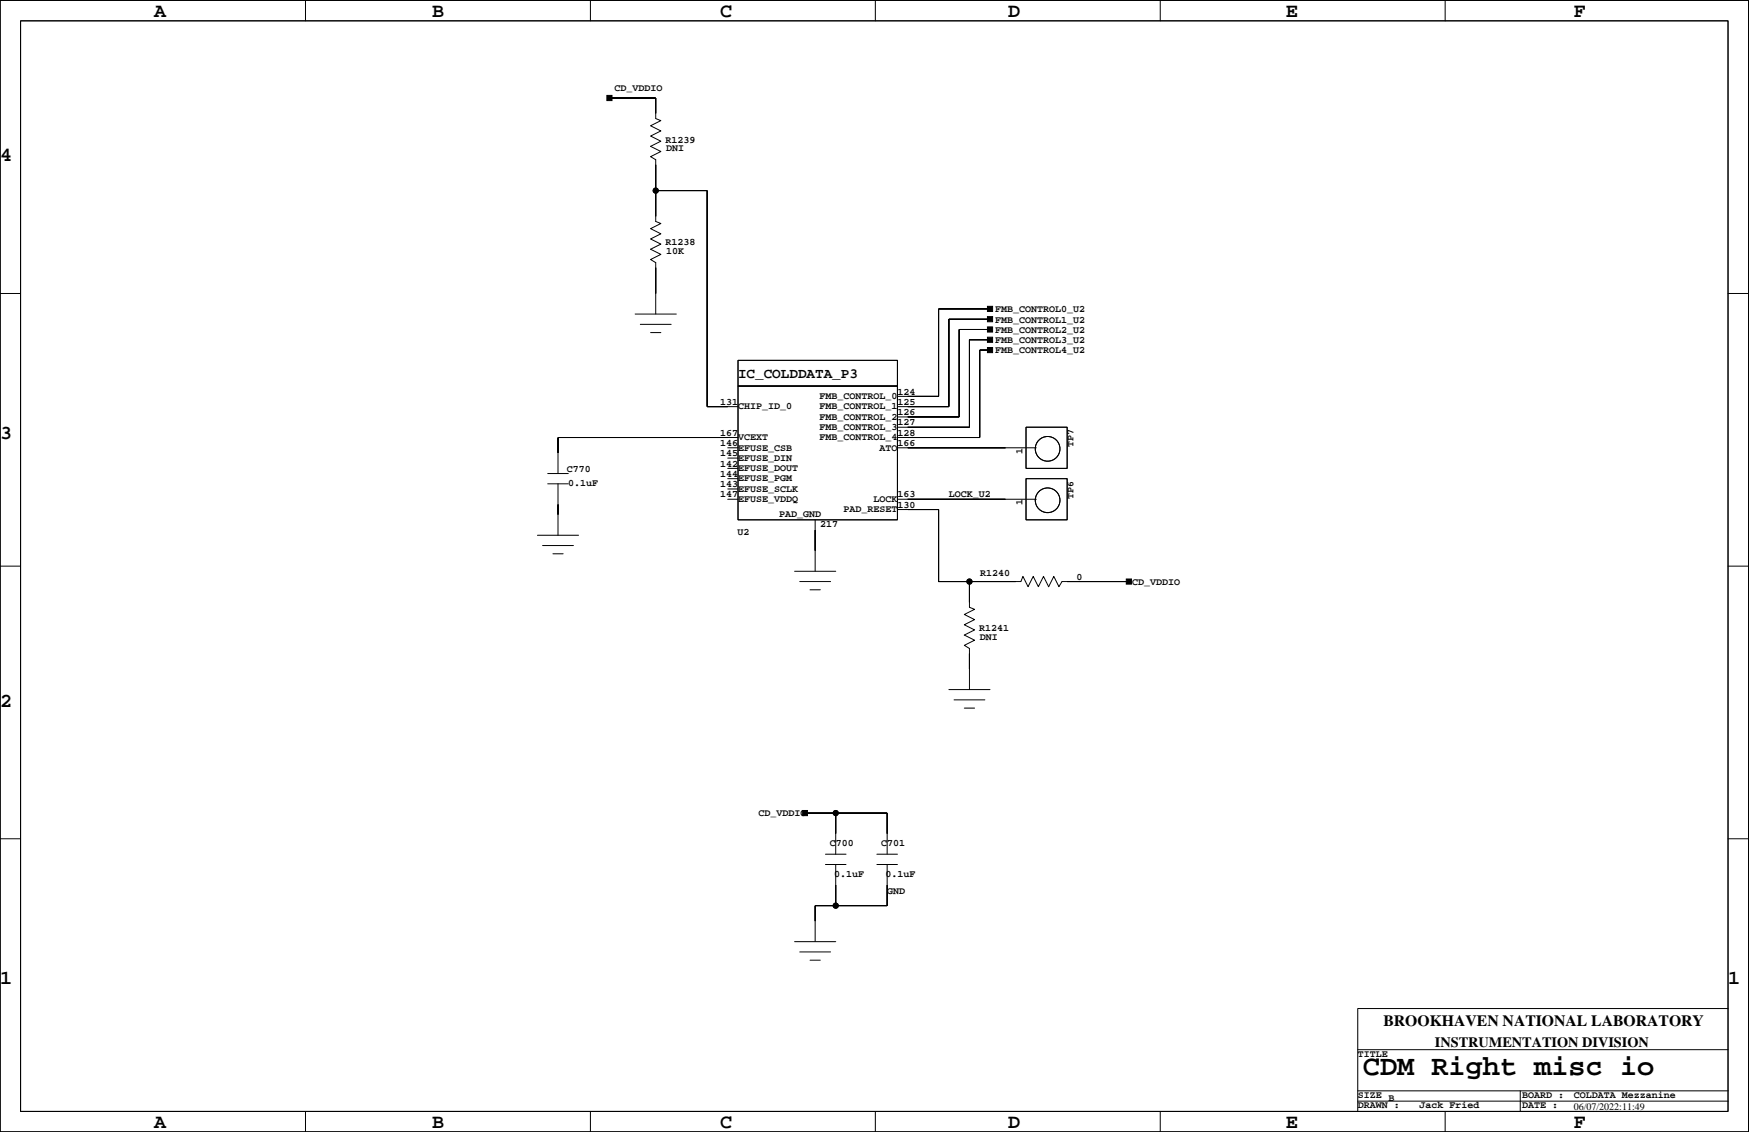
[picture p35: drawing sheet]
<svg xmlns="http://www.w3.org/2000/svg" width="432mm" height="279mm" viewBox="0 0 432 279" stroke-linecap="round" stroke-linejoin="round" font-family="sans-serif">
<defs><g id="words">
<text font-size="7.1" x="336.5" y="265.3">CDM Right misc io</text>
<g font-size="4.9">
<text x="38.1" y="4.3">A</text>
<text x="106.7" y="4.3">B</text>
<text x="177.8" y="4.3">C</text>
<text x="248.9" y="4.3">D</text>
<text x="317.4" y="4.3">E</text>
<text x="388.5" y="4.3">F</text>
<text x="0" y="39.8">4</text>
<text x="0" y="108.4">3</text>
<text x="0" y="174.4">2</text>
<text x="0" y="243">1</text>
<text x="426.6" y="243">1</text>
<text x="38.1" y="278.5">A</text>
<text x="106.7" y="278.5">B</text>
<text x="177.8" y="278.5">C</text>
<text x="248.9" y="278.5">D</text>
<text x="317.4" y="278.5">E</text>
<text x="388.5" y="278.5">F</text>
</g>
<text font-size="3.9" x="341.6" y="253.3">BROOKHAVEN NATIONAL LABORATORY</text>
<g font-size="3.5">
<text x="182.2" y="93.4">IC_COLDDATA_P3</text>
<text x="354.2" y="258.5">INSTRUMENTATION DIVISION</text>
</g>
<g font-size="2.5">
<text x="151.7" y="22.5">CD_VDDIO</text>
<text x="164.3" y="35.2">R1239</text>
<text x="164.4" y="37.3">DNI</text>
<text x="164.3" y="60.6">R1238</text>
<text x="164.4" y="62.7">10K</text>
<text x="245.7" y="77.1">FMB_CONTROL0_U2</text>
<text x="245.7" y="79.6">FMB_CONTROL1_U2</text>
<text x="245.7" y="82.2">FMB_CONTROL2_U2</text>
<text x="245.7" y="84.7">FMB_CONTROL3_U2</text>
<text x="245.7" y="87.2">FMB_CONTROL4_U2</text>
<text x="177.8" y="99.9">131</text>
<text x="182.2" y="101.1">CHIP_ID_0</text>
<text x="202.3" y="98.5">FMB_CONTROL_0</text>
<text x="202.3" y="101.1">FMB_CONTROL_1</text>
<text x="221.6" y="99.9">125</text>
<text x="221.6" y="97.4">124</text>
<text x="177.8" y="107.5">167</text>
<text x="202.3" y="103.6">FMB_CONTROL_2</text>
<text x="202.3" y="106.1">FMB_CONTROL_3</text>
<text x="221.6" y="107.5">128</text>
<text x="221.6" y="105">127</text>
<text x="221.6" y="102.5">126</text>
<text x="177.8" y="112.6">145</text>
<text x="177.8" y="110.1">146</text>
<text x="182.2" y="108.7">VCEXT</text>
<text x="182.2" y="111.2">EFUSE_CSB</text>
<text x="182.2" y="113.8">EFUSE_DIN</text>
<text x="202.3" y="108.7">FMB_CONTROL_4</text>
<text x="217.1" y="111.2">ATO</text>
<text x="221.6" y="110.1">166</text>
<text x="252.5" y="112" transform="rotate(-90 252.5 112)">1</text>
<text x="265" y="110.4" transform="rotate(-90 265 110.4)">TP7</text>
<text x="139.9" y="116.4">C770</text>
<text x="140.3" y="119.9">0.1uF</text>
<text x="177.8" y="117.7">144</text>
<text x="177.8" y="115.2">142</text>
<text x="182.2" y="116.3">EFUSE_DOUT</text>
<text x="182.2" y="118.8">EFUSE_PGM</text>
<text x="177.8" y="122.8">147</text>
<text x="177.8" y="120.2">143</text>
<text x="182.2" y="121.4">EFUSE_SCLK</text>
<text x="182.2" y="123.9">EFUSE_VDDQ</text>
<text x="215.6" y="123.9">LOCK</text>
<text x="221.6" y="125.3">130</text>
<text x="221.6" y="122.8">163</text>
<text x="234.3" y="122.8">LOCK_U2</text>
<text x="252.5" y="124.7" transform="rotate(-90 252.5 124.7)">1</text>
<text x="265" y="123.1" transform="rotate(-90 265 123.1)">TP6</text>
<text x="182.1" y="131.9">U2</text>
<text x="192.4" y="127.7">PAD_GND</text>
<text x="202.5" y="130">217</text>
<text x="208.2" y="126.5">PAD_RESET</text>
<text x="242" y="142.2">R1240</text>
<text x="265.8" y="143.1">0</text>
<text x="279.5" y="144.4">CD_VDDIO</text>
<text x="241.8" y="155.8">R1241</text>
<text x="241.9" y="158">DNI</text>
<text x="187.3" y="201.5">CD_VDDIO</text>
<text x="204.8" y="208.8">C700</text>
<text x="217.5" y="208.8">C701</text>
<text x="205.9" y="216.4">0.1uF</text>
<text x="218.6" y="216.4">0.1uF</text>
<text x="219" y="220.6">GND</text>
<text x="335.2" y="260.8">TITLE</text>
<text x="335.2" y="271">SIZE</text>
<text x="335.2" y="273.5">DRAWN :</text>
<text x="342.8" y="271.9">B</text>
<text x="350.4" y="273.5">Jack Fried</text>
<text x="375.8" y="273.5">DATE :</text>
<text x="375.8" y="271">BOARD :</text>
<text x="388.5" y="271">COLDATA Mezzanine</text>
<text x="388.5" y="273.9">06/07/2022:11:49</text>
</g>
</g></defs>
<g fill="none" stroke="#000" stroke-width=".25">
<path d="M0 .1h431.7v279.3h-431.7zM5.1 5.1h421.5v269.2h-421.5zM75.4 .1v5M145.8 .1v5M216.1 .1v5M286.4 .1v5M356.8 .1v5M150.5 24.2h11.4v5.1l1.3 .5-2.6 1.2 2.6 1.3-2.6 1.3 2.6 1.3-2.6 1.2 2.6 1.3-2.6 1.3 1.3 .7v15.3l1.3 .5-2.6 1.2 2.6 1.3-2.6 1.3 2.6 1.2-2.6 1.3 2.6 1.3-2.6 1.3 1.3 .7v12.7M161.9 47h12.7v53.4h7.6M0 72.4h5.1M156.8 77.5h10.2M244.4 78.8h-10.1v21.6h-12.7"/>
<path d="M244.4 76.2h-12.7v21.6h-10.1M426.6 72.4h5.1M158.1 80.1h7.6M160.6 82.1h2.6M182.2 95.3h39.4v33h-39.4zM182.2 88.9h39.4v6.4h-39.4zM244.4 86.4h-2.5v21.6h-20.3M244.4 81.3h-7.6v21.6h-15.2M244.4 83.9h-5.1v21.5h-17.7M135.2 119.4h5.1M135.2 116.9h5.1M137.8 119.4v12.7"/>
<path d="M179.7 110.5h2.5M179.7 113.1h2.5M179.7 115.6h2.5M179.7 118.1h2.5M182.2 108h-44.4v8.9M221.6 110.5h34.2M253.3 118.1h10.2v10.2h-10.2zM253.3 105.4h10.2v10.2h-10.2zM0 139.7h5.1M132.7 132.1h10.1M134 134.7h7.6M136.5 136.7h2.5"/>
<path d="M179.7 123.2h2.5M179.7 120.7h2.5M201.2 128.3v12.7M221.6 125.8h10.1v17.7h20.3l.5-1.2 1.3 2.5 1.3-2.5 1.3 2.5 1.2-2.5 1.3 2.5 1.3-2.5 1.2 2.5 .8-1.3h16.5M221.6 123.2h34.2M426.6 139.7h5.1M196.2 141h10.1M197.4 143.5h7.7M200 145.6h2.5M239.3 143.5v6.4l1.3 .5-2.5 1.3 2.5 1.2-2.5 1.3 2.5 1.3-2.5 1.2 2.5 1.3-2.5 1.3 1.2 .7v10.2M234.3 170.2h10.1M235.5 172.7h7.6"/>
<path d="M238.1 174.8h2.5M0 207h5.1M198.7 200.7h20.3v10.1M203.8 213.4h5.1M203.8 210.8h5.1M206.3 200.7v10.1M206.3 213.4v10.1M216.5 213.4h5.1M216.5 210.8h5.1M219 213.4v10.1h-17.8v8.9M426.6 207h5.1M196.2 232.4h10.1"/>
<path d="M197.4 235h7.7M200 237h2.5M335.2 259.1h91.4M426.6 248.9h-91.4v25.4M75.4 274.3v5.1M145.8 274.3v5.1M216.1 274.3v5.1M286.4 274.3v5.1M335.2 269.2h91.4M335.2 271.8h91.4M356.8 274.3v5.1M375.3 269.2v5.1"/>
<circle cx="161.9" cy="47" r=".63"/>
<circle cx="258.6" cy="110.8" r="3"/>
<circle cx="258.6" cy="123.5" r="3"/>
<circle cx="239.3" cy="143.5" r=".63"/>
<circle cx="206.3" cy="200.7" r=".63"/>
<circle cx="206.3" cy="223.5" r=".63"/>
</g>
<g fill="#000" stroke="#000" stroke-width=".25">
<path d="M149.8 23.6h1.3v1.2h-1.3z" fill-rule="evenodd"/>
<path d="M161.9 24.2v3.8z" fill-rule="evenodd"/>
<path d="M150.5 24.2h11.4z" fill-rule="evenodd"/>
<path d="M161.9 47v6.4z" fill-rule="evenodd"/>
<path d="M161.9 40.7v6.3z" fill-rule="evenodd"/>
<path d="M161.9 47h12.7z" fill-rule="evenodd"/>
<path d="M174.6 47v53.4z" fill-rule="evenodd"/>
<path d="M161.9 66.1v6.3z" fill-rule="evenodd"/>
<path d="M231.7 76.2v21.6z" fill-rule="evenodd"/>
<path d="M234.3 78.8v21.6z" fill-rule="evenodd"/>
<path d="M243.8 78.2h1.3v1.2h-1.3z" fill-rule="evenodd"/>
<path d="M243.8 75.6h1.3v1.3h-1.3z" fill-rule="evenodd"/>
<path d="M234.3 78.8h10.1z" fill-rule="evenodd"/>
<path d="M231.7 76.2h12.7z" fill-rule="evenodd"/>
<path d="M224.1 97.8h7.6z" fill-rule="evenodd"/>
<path d="M236.8 81.3v21.6z" fill-rule="evenodd"/>
<path d="M239.3 83.9v21.5z" fill-rule="evenodd"/>
<path d="M241.9 86.4v21.6z" fill-rule="evenodd"/>
<path d="M243.8 80.7h1.3v1.3h-1.3z" fill-rule="evenodd"/>
<path d="M243.8 83.2h1.3v1.3h-1.3z" fill-rule="evenodd"/>
<path d="M243.8 85.8h1.3v1.2h-1.3z" fill-rule="evenodd"/>
<path d="M236.8 81.3h7.6z" fill-rule="evenodd"/>
<path d="M239.3 83.9h5.1z" fill-rule="evenodd"/>
<path d="M241.9 86.4h2.5z" fill-rule="evenodd"/>
<path d="M137.8 108v3.8z" fill-rule="evenodd"/>
<path d="M174.6 100.4h5.1z" fill-rule="evenodd"/>
<path d="M137.8 108h41.9z" fill-rule="evenodd"/>
<path d="M224.1 100.4h10.2z" fill-rule="evenodd"/>
<path d="M224.1 102.9h12.7z" fill-rule="evenodd"/>
<path d="M224.1 105.4h15.2z" fill-rule="evenodd"/>
<path d="M224.1 108h17.8z" fill-rule="evenodd"/>
<path d="M224.1 110.5h24.1z" fill-rule="evenodd"/>
<path d="M137.8 124.5v2.5z" fill-rule="evenodd"/>
<path d="M201.2 130.8v5.1z" fill-rule="evenodd"/>
<path d="M224.1 125.8h7.6z" fill-rule="evenodd"/>
<path d="M231.7 125.8v17.7z" fill-rule="evenodd"/>
<path d="M224.1 123.2h24.1z" fill-rule="evenodd"/>
<path d="M239.3 143.5v5.1z" fill-rule="evenodd"/>
<path d="M231.7 143.5h7.6z" fill-rule="evenodd"/>
<path d="M239.3 143.5h11.5z" fill-rule="evenodd"/>
<path d="M278.1 142.9h1.2v1.3h-1.2z" fill-rule="evenodd"/>
<path d="M263.5 143.5h15.2z" fill-rule="evenodd"/>
<path d="M239.3 161.3v3.8z" fill-rule="evenodd"/>
<path d="M198.1 200h1.2v1.3h-1.2z" fill-rule="evenodd"/>
<path d="M206.3 218.5v5z" fill-rule="evenodd"/>
<path d="M198.7 200.7h7.6z" fill-rule="evenodd"/>
<path d="M206.3 200.7v5.1z" fill-rule="evenodd"/>
<path d="M219 218.5v5z" fill-rule="evenodd"/>
<path d="M219 200.7v5.1z" fill-rule="evenodd"/>
<path d="M206.3 200.7h12.7z" fill-rule="evenodd"/>
<path d="M201.2 223.5v3.8z" fill-rule="evenodd"/>
<path d="M201.2 223.5h5.1z" fill-rule="evenodd"/>
<path d="M206.3 223.5h12.7z" fill-rule="evenodd"/>
<circle cx="161.9" cy="47" r=".63"/>
<circle cx="239.3" cy="143.5" r=".63"/>
<circle cx="206.3" cy="200.7" r=".63"/>
<circle cx="206.3" cy="223.5" r=".63"/>
</g>
<use href="#words"/>
</svg>
